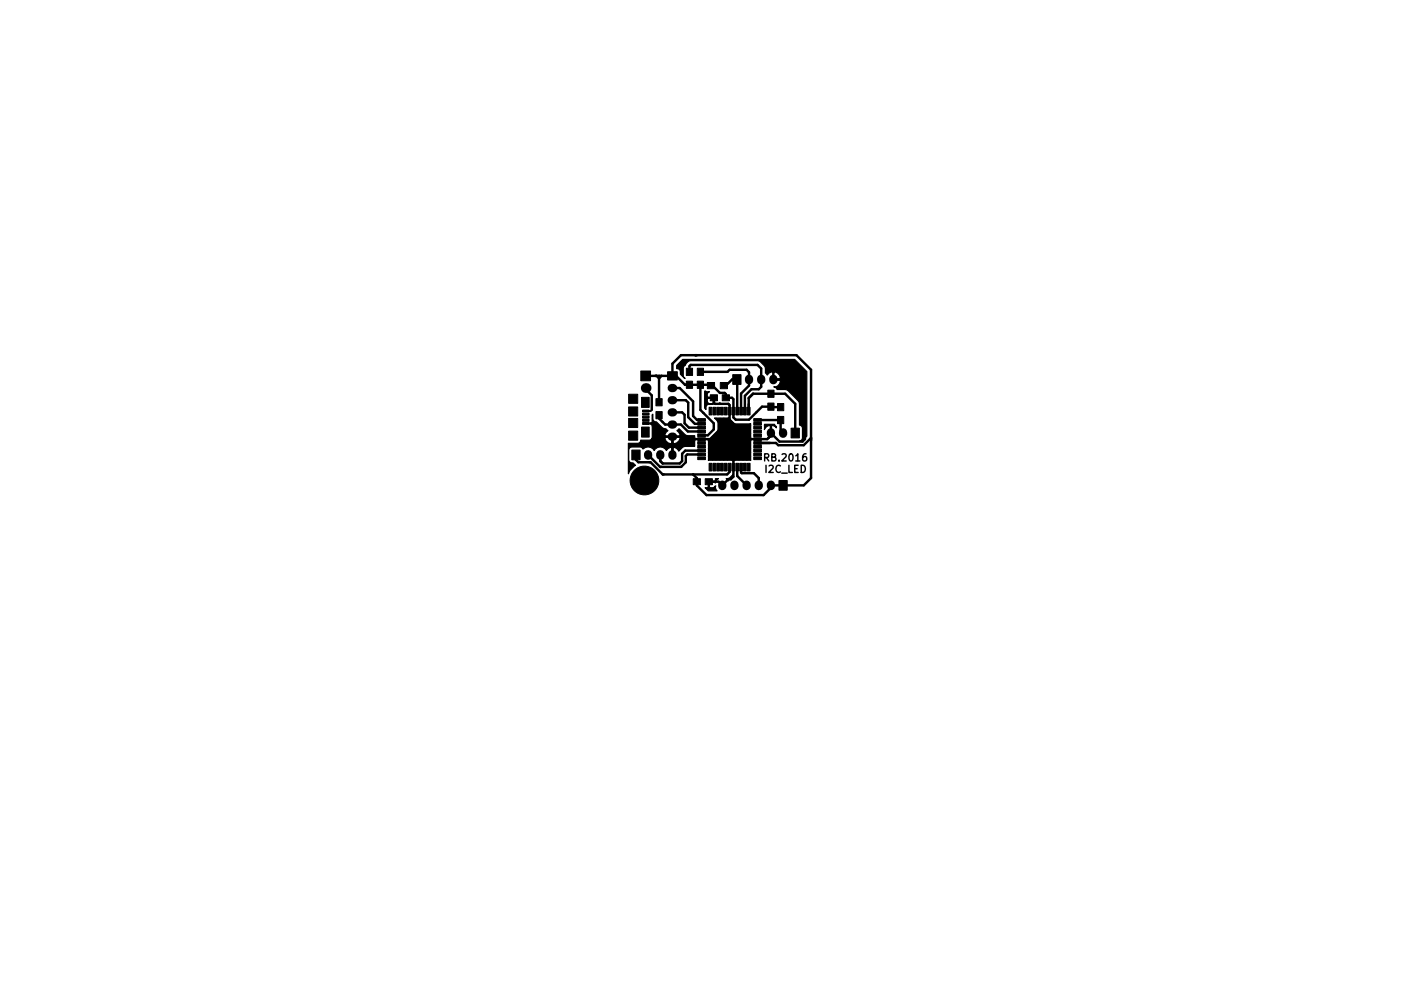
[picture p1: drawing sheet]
<svg xmlns="http://www.w3.org/2000/svg" width="297mm" height="210mm" viewBox="0 0 297 210" stroke-linecap="round" stroke-linejoin="round" font-family="sans-serif">
<defs><g id="words">
<g font-size="2.1">
<text x="159.8" y="98.7">I2C_LED</text>
<text x="160" y="96.3">RB.2016</text>
</g>
</g></defs>
<g fill="#000" stroke="#000" stroke-width=".21">
<path d="M133.9 77.5h2v2h-2zM139.4 77.6h2.1v1.7h-2.1zM143.4 76.9h1.3v1.5h-1.3zM145.7 76.9h1.3v1.5h-1.3zM131.3 85h1.9v1.9h-1.9zM131.3 87.4h1.9v1.9h-1.9zM131.3 82.3h1.9v1.9h-1.9zM131.3 90h1.9v1.9h-1.9zM132 94h1.7v2h-1.7zM134 83h1.6v2.1h-1.6zM134 89.2h1.6v2.1h-1.6zM134.2 85.6h1.4v.4h-1.4z"/>
<path d="M134.2 86.3h1.4v.4h-1.4zM134.2 86.9h1.4v.4h-1.4zM134.2 87.6h1.4v.4h-1.4zM134.2 88.2h1.4v.4h-1.4zM137 83.2h1.3v1.5h-1.3zM137 85.9h1.3v1.5h-1.3zM143.4 79.6h1.3v1.5h-1.3zM145.8 87.4h1.5v.6h-1.5zM145.8 88.2h1.5v.6h-1.5zM145.8 89h1.5v.6h-1.5zM145.8 89.8h1.5v.6h-1.5zM145.8 90.6h1.5v.6h-1.5z"/>
<path d="M145.8 91.4h1.5v.6h-1.5zM145.8 92.2h1.5v.6h-1.5zM145.8 93h1.5v.6h-1.5zM145.8 93.8h1.5v.6h-1.5zM145.8 94.6h1.5v.6h-1.5zM145.8 95.4h1.5v.6h-1.5zM145.7 79.6h1.3v1.5h-1.3zM147.8 79.9h1.5v1.3h-1.5zM148.1 96.7h.6v1.6h-.6zM148.1 85h.6v1.6h-.6zM148.9 96.7h.6v1.6h-.6zM148.9 85h.6v1.6h-.6z"/>
<path d="M148.4 82.4h1.5v1.3h-1.5zM149.7 96.7h.6v1.6h-.6zM149.7 85h.6v1.6h-.6zM150.5 79.9h1.5v1.3h-1.5zM150.5 96.7h.6v1.6h-.6zM150.5 85h.6v1.6h-.6zM151.3 96.7h.6v1.6h-.6zM151.3 85h.6v1.6h-.6zM150.9 82.4h1.5v1.3h-1.5zM152.1 96.7h.6v1.6h-.6zM152.1 85h.6v1.6h-.6zM152.9 96.7h.6v1.6h-.6z"/>
<path d="M152.9 85h.6v1.6h-.6zM153.7 96.7h.6v1.6h-.6zM153.7 85h.6v1.6h-.6zM153.1 78.2h1.7v2.1h-1.7zM154.5 96.7h.6v1.6h-.6zM154.5 85h.6v1.6h-.6zM155.3 96.7h.6v1.6h-.6zM155.3 85h.6v1.6h-.6zM156.1 96.7h.6v1.6h-.6zM156.1 85h.6v1.6h-.6zM157.5 95.4h1.5v.6h-1.5zM157.5 94.6h1.5v.6h-1.5z"/>
<path d="M157.5 93.8h1.5v.6h-1.5zM157.5 93h1.5v.6h-1.5zM157.5 92.2h1.5v.6h-1.5zM157.5 91.4h1.5v.6h-1.5zM157.5 90.6h1.5v.6h-1.5zM157.5 89.8h1.5v.6h-1.5zM157.5 89h1.5v.6h-1.5zM157.5 88.2h1.5v.6h-1.5zM157.5 87.4h1.5v.6h-1.5zM160.4 84.2h1.3v1.5h-1.3zM160.4 81.5h1.3v1.5h-1.3zM162.4 84.3h1.3v1.5h-1.3z"/>
<path d="M162.4 87h1.3v1.5h-1.3zM165.3 89.4h1.7v2h-1.7zM144.8 100h1.5v1.2h-1.5zM147.3 100h1.5v1.2h-1.5zM162.7 100.3h1.7v2.1h-1.7z"/>
<circle cx="134.6" cy="100.3" r="3"/>
</g>
<circle cx="134.9" cy="81" r="1.02" fill="#000"/>
<g fill="none" stroke="#000" stroke-width="1.7">
<path d="M156.5 79.1v.3M159 79.1v.3M161.5 79.1v.3M135.4 94.8v.3M137.9 94.8v.3M140.3 81h.3M140.3 83.6h.3M140.3 86.1h.3M140.3 88.6h.3M140.3 91.2h.3M140.5 94.8v.3M161 90.3v.3"/>
<path d="M163.6 90.3v.3M150.9 101.2v.3M153.4 101.2v.3M156 101.2v.3M158.5 101.2v.3M161 101.2v.3"/>
</g>
<g fill="none" stroke="#000" stroke-width=".51">
<path d="M134.9 78.5h6.3l1.9 1.8h5.2l.2 .2h.3l1.6 1.5h1l.2 .3v.8h1.3l.3 .2v3.9l.5 .4h2.8l2.7-2.7 3.9 .1M137.2 78.5l.5 .5 .5-.5M137.7 78.5v5.5M140.5 78.5v-2.6l1.7-1.7h24.2l3 3v22.6l-1.5 1.5h-6.9v.5l-1.5 1.6h-11.9l-2-2v-1.6l-.8-.7M144 77.6v-1.2l.3-.2h13.9l.8 .8v3.8l-.5 .5h-1.5l-1.4 1.3v3.2M146.3 77.2v.4h5.7l.4-.4h3.6l.5 .5v2.8l-1.7 1.7v3.6M161.5 79.2h4.6l2 2.1v10.4l-.5 .5h-4.8l-1.8-1.8v.5l-.7 .8h-3.8M132.8 95v1l.5 .5h2.6l2.5 2.6h13.5l.5-.6v-1M134.9 81v.3l1.2 1.2v3.1M135.4 95l2.5 2.5M137.7 86.7v.7l1.2 1.2h3.3l1.5 1.5h2.9M137.9 97.5h.1"/>
<path d="M140.5 91.2v3.8M140.5 81h1.5l2.8 2.8v3.1l.8 .8h1M140.5 83.6h2.8l.5 .5v3l1.3 1.4h1.5M140.5 86.1h2l.5 .5v1.8l.9 .9h2.7M146.3 80.3v5.3l2.8 2.8v1.3l-1.2 1.2h-1.3M146.6 94.1h-3.5l-.6 .6v1.6l-.5 .5h-3.6l-.5-.5v-1.3M146.6 94.9h-3l-.3 .3v1.3l-1 1h-4.4M149.1 83.1v1l.3 .2h2.7l.3 .3v3M151.2 80.5h.4l1.3-1.3 1.1 .1v6.5M152.4 87.6l-4.1 4.1h-5.3l-.5-.5h-3.6l-2.7-2.8h-.3M152.4 87.6l4.1 4.1M154 97.5v1.9l2 1.9"/>
<path d="M154.8 97.5v1.2l.1 .1h2.6l1 1v1.5M156.4 85.8v-2.7l.9-.9h6.7l2.1 2.1v6.1M156.5 91.7l-3.3 3.3v4.5l-.5 .6h-.6l-1.2 1.2-.8-.7h-2M158.2 87.7h4.9v2.2l.5 .5M169.4 91.4l-1.5 1.6h-5.3l-.5-.5h-3.9"/>
</g>
<path d="M134.9 88.4h1M136.1 85.6l-.2 .2h-1" fill="none" stroke="#000" stroke-width=".38"/>
<path d="M141.4 76.3l1.2-1.2h23.4l2.5 2.5v13.5l-1 1h-.5a.63 .63 0 0 0 .6-.7v-2a.64 .64 0 0 0-.6-.6l-.1-4.8-2.6-2.6-2-.1-.1-.3-.5-.3 .2 .1a1.49 1.49 0 0 0 1.1-1.2l-.1-.2h-1.5v-1.6h.3v1.3h1.2a1.05 1.05 0 0 0-1.2-1.3l-.5-.2-.6 .3-.3 .4-.4-.4a2.2 2.2 0 0 0-1.7-2.6h-13.9a1.46 1.46 0 0 0-1.2 1l-.4 .6 .1 1.7 .3 .4-1-.9a.9 .9 0 0 0-.4-1.1h-.3zM136.2 86.6l.2-.1v.9a.66 .66 0 0 0 .7 .7l1.5 1.4a.92 .92 0 0 1 .9 .4l-.4 .4-.2 .5 .1 .3h2.9l.2-.3-.3-.5-.4-.4 .5-.4 1.4 1.4 1.8 .1v.3a.59 .59 0 0 1 0 .8v1.1h-2a2.08 2.08 0 0 0-1.3 1l-.4-.6-.6-.2-.2 .1v1.6h-.3v-1.6l-.2-.1-.5 .2-.4 .5a1.45 1.45 0 0 0-2.5 0 1.46 1.46 0 0 0-2.4-.3l-.1-.3-.5-.2h-1.7a.65 .65 0 0 0-.7 .7v2a.7 .7 0 0 0 .9 .7l.6 .5-1.3 1.1-.2 .6v-6.3h1.9a.65 .65 0 0 0 .7-.7h1.7l.6-.4h2.7a1.49 1.49 0 0 0 1.2 1.2l.2-.2v-1.2h.3v1.2a1.05 1.05 0 0 0 1.3-1.2h-2.9l-.1 .2h-2.7v-2.8l-.3-.2 .3-.3zM147.2 81.7l1 .1-.5 .5v.5l.2 .1h1.4l-.1 1.3 .2 .1h.6l.4-.2 .5 .2h1.4v.2l-.4-.1h-3.8a.65 .65 0 0 0-.6 .6v.5l-.3-.3v-1.9h.5v.5l.3 .4 .8 .1 .2-.1v-1l-1.8 .1zM147.9 100.4l1.4 .1 .1-.6h.7l-.5 .5-.2 .5-.1-.2h-1.1v1l.1 .1h.6l.6-.3-.1 .2 .4 .8h-1.9l-.6-.7h.5l.1-.1zM149.3 87.3h2.6l.4-.2 .3 .7 .7 .6h3.5v2.9a.59 .59 0 0 1 0 .8v4h-3.2a.59 .59 0 0 1-.8 0h-4.8v-3.9l-.1-.4 .6-.3 1.3-1.4a2.31 2.31 0 0 0-.5-2.8zM151.7 99.9a1.43 1.43 0 0 0 1.4-.8l.1 .6-.8 .4-.3 .3zM159.7 88.6h2.1l.4 .5v.2l-.8-.5-.2 .1v1.7l-.3-.1v-1.6l-.2-.1a1.39 1.39 0 0 0-1 .9zM150.7 101.2h.3v.3h-.3z" fill="#000" stroke="#000" stroke-width=".25"/>
<use href="#words"/>
</svg>
